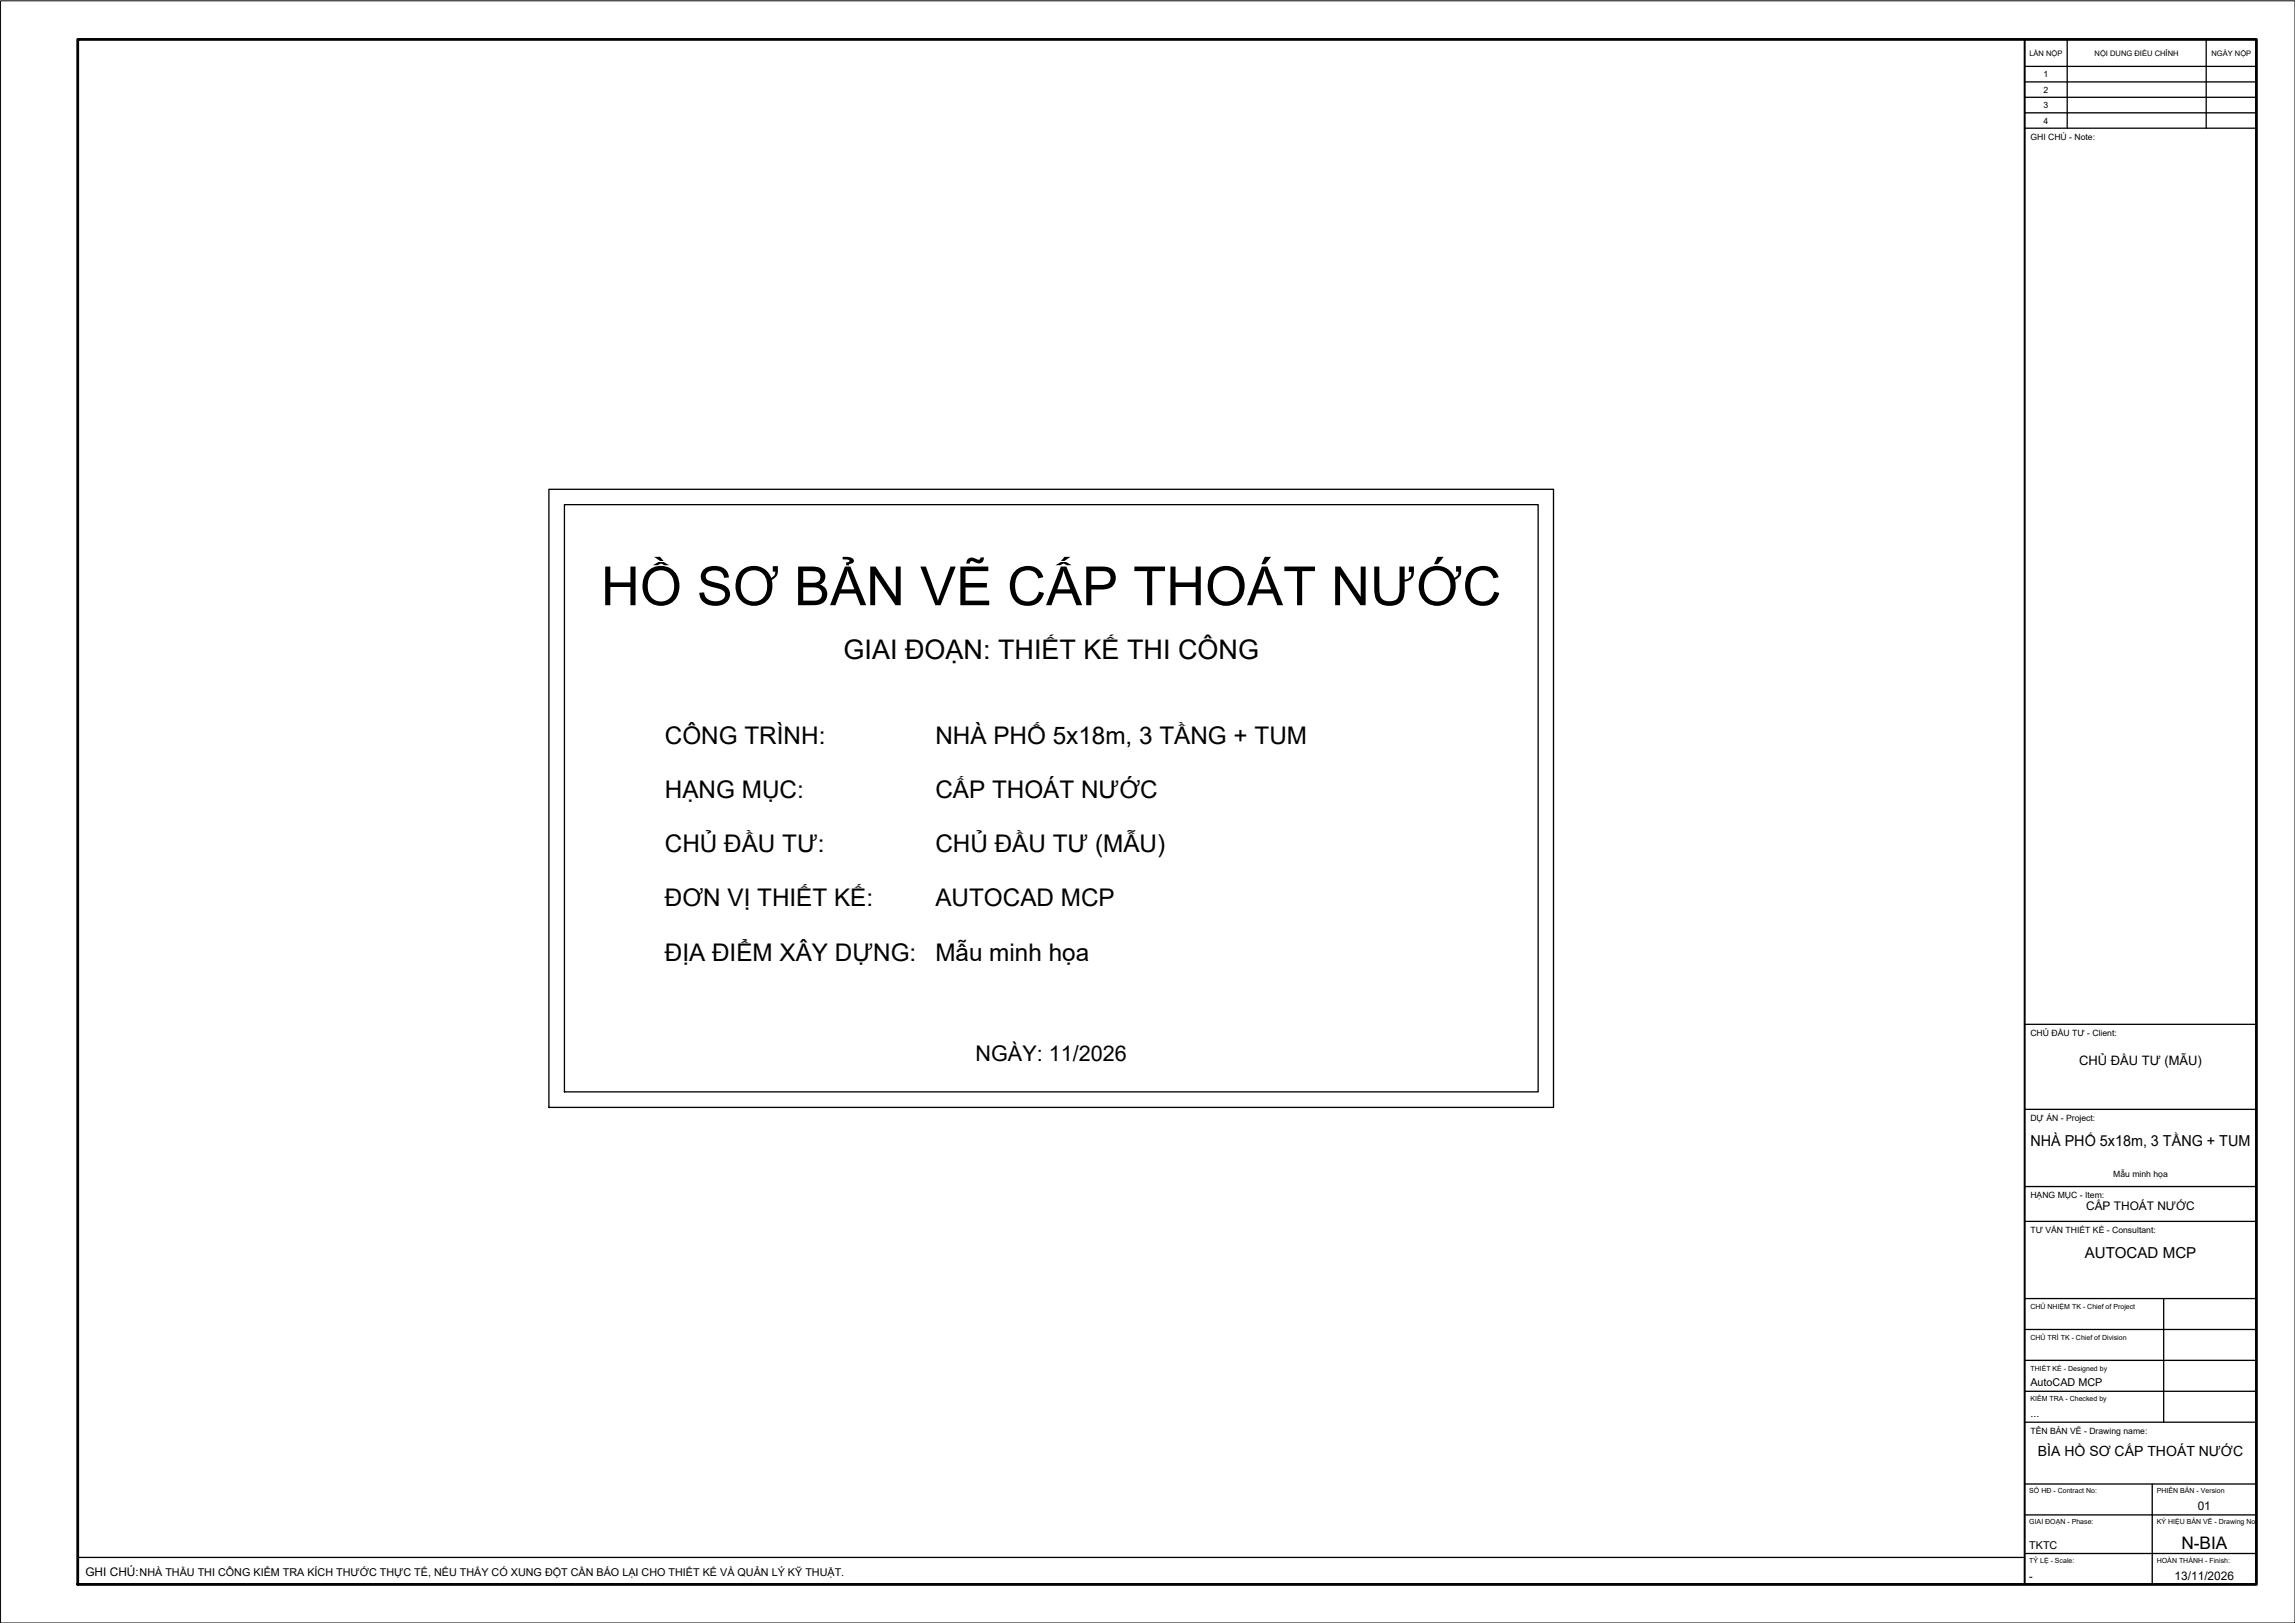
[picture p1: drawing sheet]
<svg xmlns="http://www.w3.org/2000/svg" width="594mm" height="420mm" viewBox="0 0 594 420" stroke-linecap="round" stroke-linejoin="round" font-family="sans-serif">
<defs><g id="words">
<text font-size="14" x="155.5" y="156.7">HỒ SƠ BẢN VẼ CẤP THOÁT NƯỚC</text>
<text font-size="7" x="218.4" y="170.6">GIAI ĐOẠN: THIẾT KẾ THI CÔNG</text>
<g font-size="6.3">
<text x="172.1" y="192.7">CÔNG TRÌNH:</text>
<text x="242.1" y="192.7">NHÀ PHỐ 5x18m, 3 TẦNG + TUM</text>
<text x="172.1" y="206.7">HẠNG MỤC:</text>
<text x="242.1" y="206.7">CẤP THOÁT NƯỚC</text>
<text x="172.1" y="220.7">CHỦ ĐẦU TƯ:</text>
<text x="242.1" y="220.7">CHỦ ĐẦU TƯ (MẪU)</text>
<text x="172.1" y="234.7">ĐƠN VỊ THIẾT KẾ:</text>
<text x="242.1" y="234.7">AUTOCAD MCP</text>
<text x="172.1" y="248.7">ĐỊA ĐIỂM XÂY DỰNG:</text>
<text x="242.1" y="248.7">Mẫu minh họa</text>
</g>
<text font-size="5.6" x="252.5" y="274.7">NGÀY: 11/2026</text>
<text font-size="4.5" x="564.7" y="401">N-BIA</text>
<g font-size="3.9">
<text x="525.6" y="296.7">NHÀ PHỐ 5x18m, 3 TẦNG + TUM</text>
<text x="539.6" y="325.7">AUTOCAD MCP</text>
</g>
<text font-size="3.6" x="527.5" y="377">BÌA HỒ SƠ CẤP THOÁT NƯỚC</text>
<text font-size="3.4" x="538.2" y="275.7">CHỦ ĐẦU TƯ (MẪU)</text>
<g font-size="3.1">
<text x="540" y="313.2">CẤP THOÁT NƯỚC</text>
<text x="568.9" y="391">01</text>
<text x="22.1" y="407.9">GHI CHÚ:NHÀ THẦU THI CÔNG KIỂM TRA KÍCH THƯỚC THỰC TẾ, NẾU THẤY CÓ XUNG ĐỘT CẦN BÁO LẠI CHO THIẾT KẾ VÀ QUẢN LÝ KỸ THUẬT.</text>
<text x="562.9" y="409">13/11/2026</text>
</g>
<g font-size="2.8">
<text x="525.6" y="358.8">AutoCAD MCP</text>
<text x="525.6" y="366.8">...</text>
<text x="525.3" y="401">TKTC</text>
<text x="525.3" y="409">-</text>
</g>
<g font-size="2.2">
<text x="529" y="20">1</text>
<text x="529" y="24">2</text>
<text x="529" y="28">3</text>
<text x="529" y="32">4</text>
<text x="525.6" y="36.2">GHI CHÚ - Note:</text>
<text x="525.6" y="268.2">CHỦ ĐẦU TƯ - Client:</text>
<text x="525.6" y="290.2">DỰ ÁN - Project:</text>
<text x="547" y="304.7">Mẫu minh họa</text>
<text x="525.6" y="310.2">HẠNG MỤC - Item:</text>
<text x="525.6" y="319.2">TƯ VẤN THIẾT KẾ - Consultant:</text>
<text x="525.6" y="371.2">TÊN BẢN VẼ - Drawing name:</text>
</g>
<g font-size="2">
<text x="525.3" y="14.4">LẦN NỘP</text>
<text x="542.2" y="14.4">NỘI DUNG ĐIỀU CHỈNH</text>
<text x="572.4" y="14.4">NGÀY NỘP</text>
</g>
<g font-size="1.8">
<text x="525.6" y="338.8">CHỦ NHIỆM TK - Chief of Project</text>
<text x="525.6" y="346.8">CHỦ TRÌ TK - Chief of Division</text>
<text x="525.6" y="354.8">THIẾT KẾ - Designed by</text>
<text x="525.6" y="362.8">KIỂM TRA - Checked by</text>
<text x="525.3" y="386.6">SỐ HĐ - Contract No:</text>
<text x="558.3" y="386.6">PHIÊN BẢN - Version</text>
<text x="525.3" y="394.6">GIAI ĐOẠN - Phase:</text>
<text x="558.3" y="394.6">KÝ HIỆU BẢN VẼ - Drawing No</text>
<text x="525.3" y="404.6">TỶ LỆ - Scale:</text>
<text x="558.3" y="404.6">HOÀN THÀNH - Finish:</text>
</g>
</g></defs>
<!-- layer: A-ANNO-TTLB -->
<g fill="none" stroke="#000" stroke-width=".34">
<path d="M524.1 17.2h60M535.1 10.2v23M571.1 10.2v23M524.1 33.2h60M524.1 21.2h60M524.1 25.2h60M524.1 29.2h60M142.1 126.7h260v160h-260zM146.1 130.6h252.1v152.1h-252.1zM524.1 265.2h60M524.1 287.2h60M524.1 307.2h60"/>
<path d="M524.1 316.2h60M524.1 336.2h60M560.1 336.2v32M524.1 344.2h60M524.1 352.2h60M524.1 368.2h60M524.1 360.2h60M524.1 384.2h60M524.1 392.2h60M557.1 384.2v26M20.1 403.2h504M524.1 402.2h60"/>
</g>
<path d="M.1 .2h594v420h-594z" fill="none" stroke="#000" stroke-width=".26"/>
<path d="M20.1 10.2h564v400h-564z" fill="none" stroke="#000" stroke-width=".72"/>
<path d="M524.1 10.2v400" fill="none" stroke="#000" stroke-width=".51"/>
<use href="#words"/>
</svg>
